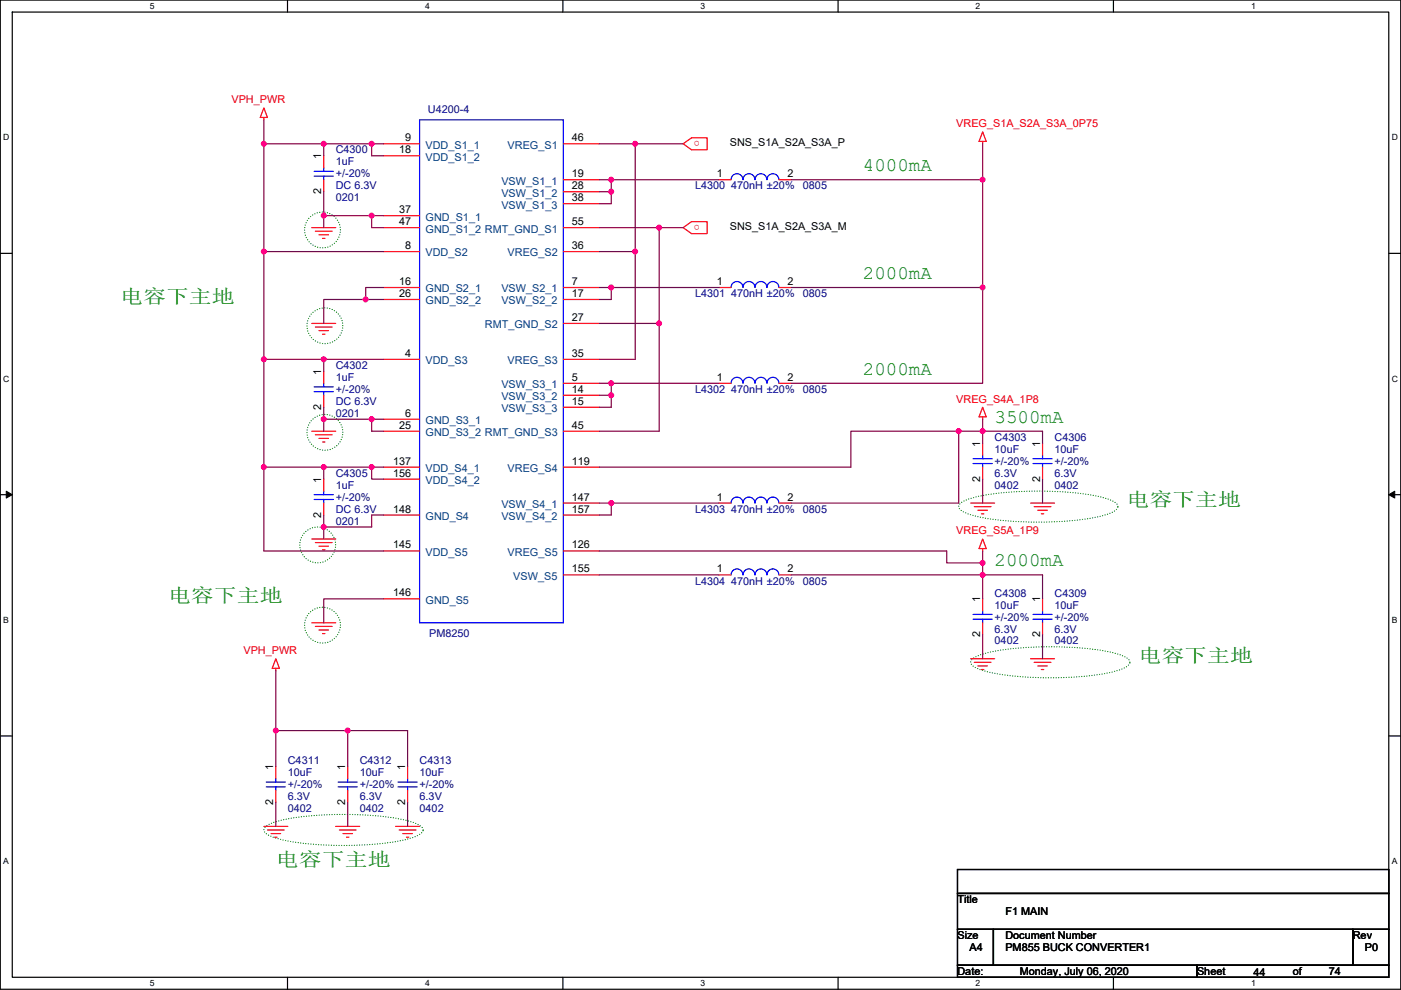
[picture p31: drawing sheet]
<svg xmlns="http://www.w3.org/2000/svg" width="297mm" height="210mm" viewBox="0 0 297 210" stroke-linecap="round" stroke-linejoin="round" font-family="sans-serif">
<defs><g id="words">
<g font-size="4.1" fill="#008000">
<text x="182.9" y="36.3">4000mA</text>
<text x="182.9" y="59.2">2000mA</text>
<text x="25.5" y="64.2">电容下主地</text>
<text x="182.9" y="79.5">2000mA</text>
<text x="210.9" y="89.6">3500mA</text>
<text x="238.8" y="107.4">电容下主地</text>
<text x="210.9" y="120.1">2000mA</text>
<text x="35.6" y="127.7">电容下主地</text>
<text x="241.4" y="140.4">电容下主地</text>
<text x="58.5" y="183.6">电容下主地</text>
</g>
<g font-size="2.3" fill="#f00">
<text x="49.1" y="21.9">VPH_PWR</text>
<text x="148.4" y="29.9" transform="rotate(180 148.4 29.9)">o</text>
<text x="202.8" y="27">VREG_S1A_S2A_S3A_0P75</text>
<text x="148.4" y="47.6" transform="rotate(180 148.4 47.6)">o</text>
<text x="202.8" y="85.4">VREG_S4A_1P8</text>
<text x="202.8" y="113.3">VREG_S5A_1P9</text>
<text x="51.6" y="138.7">VPH_PWR</text>
</g>
<g font-size="2.3" fill="#000080">
<text x="90.7" y="23.9">U4200-4</text>
<text x="71.2" y="32.6">C4300</text>
<text x="71.2" y="35.1">1uF</text>
<text x="71.2" y="40.2">DC 6.3V</text>
<text x="71.2" y="37.6">+/-20%</text>
<text x="147.4" y="40.2">L4300 470nH ±20%</text>
<text x="170.2" y="40.2">0805</text>
<text x="71.2" y="42.7">0201</text>
<text x="147.4" y="63">L4301 470nH ±20%</text>
<text x="170.2" y="63">0805</text>
<text x="71.2" y="78.3">C4302</text>
<text x="71.2" y="80.8">1uF</text>
<text x="71.2" y="83.4">+/-20%</text>
<text x="147.4" y="83.4">L4302 470nH ±20%</text>
<text x="170.2" y="83.4">0805</text>
<text x="71.2" y="88.4">0201</text>
<text x="71.2" y="85.9">DC 6.3V</text>
<text x="210.9" y="93.5">C4303</text>
<text x="223.6" y="93.5">C4306</text>
<text x="71.2" y="101.1">C4305</text>
<text x="210.9" y="96.1">10uF</text>
<text x="210.9" y="101.1">6.3V</text>
<text x="210.9" y="98.6">+/-20%</text>
<text x="223.6" y="96.1">10uF</text>
<text x="223.6" y="101.1">6.3V</text>
<text x="223.6" y="98.6">+/-20%</text>
<text x="71.2" y="103.7">1uF</text>
<text x="71.2" y="106.2">+/-20%</text>
<text x="210.9" y="103.7">0402</text>
<text x="223.6" y="103.7">0402</text>
<text x="71.2" y="111.3">0201</text>
<text x="71.2" y="108.8">DC 6.3V</text>
<text x="147.4" y="108.8">L4303 470nH ±20%</text>
<text x="170.2" y="108.8">0805</text>
<text x="147.4" y="124">L4304 470nH ±20%</text>
<text x="170.2" y="124">0805</text>
<text x="210.9" y="126.5">C4308</text>
<text x="210.9" y="129.1">10uF</text>
<text x="210.9" y="131.6">+/-20%</text>
<text x="223.6" y="126.5">C4309</text>
<text x="223.6" y="129.1">10uF</text>
<text x="223.6" y="131.6">+/-20%</text>
<text x="91" y="135.2">PM8250</text>
<text x="210.9" y="136.7">0402</text>
<text x="210.9" y="134.2">6.3V</text>
<text x="223.6" y="136.7">0402</text>
<text x="223.6" y="134.2">6.3V</text>
<text x="61" y="162.1">C4311</text>
<text x="61" y="164.6">10uF</text>
<text x="61" y="167.2">+/-20%</text>
<text x="76.3" y="162.1">C4312</text>
<text x="76.3" y="164.6">10uF</text>
<text x="76.3" y="167.2">+/-20%</text>
<text x="89" y="162.1">C4313</text>
<text x="89" y="164.6">10uF</text>
<text x="89" y="167.2">+/-20%</text>
<text x="61" y="172.3">0402</text>
<text x="61" y="169.7">6.3V</text>
<text x="76.3" y="172.3">0402</text>
<text x="76.3" y="169.7">6.3V</text>
<text x="89" y="172.3">0402</text>
<text x="89" y="169.7">6.3V</text>
</g>
<g font-size="2.3">
<text x="85.9" y="30">9</text>
<text x="121.2" y="30">46</text>
<text x="68.1" y="33.8" transform="rotate(-90 68.1 33.8)">1</text>
<text x="84.6" y="32.5">18</text>
<text x="154.7" y="31">SNS_S1A_S2A_S3A_P</text>
<text x="68.1" y="41.2" transform="rotate(-90 68.1 41.2)">2</text>
<text x="121.2" y="37.6">19</text>
<text x="121.2" y="40.1">28</text>
<text x="152" y="37.6">1</text>
<text x="166.9" y="37.6">2</text>
<text x="84.6" y="45.2">37</text>
<text x="84.6" y="47.8">47</text>
<text x="121.2" y="42.7">38</text>
<text x="121.2" y="47.8">55</text>
<text x="85.9" y="52.8">8</text>
<text x="121.2" y="52.8">36</text>
<text x="154.7" y="48.8">SNS_S1A_S2A_S3A_M</text>
<text x="84.6" y="60.5">16</text>
<text x="84.6" y="63">26</text>
<text x="121.2" y="63">17</text>
<text x="121.2" y="60.5">7</text>
<text x="152" y="60.5">1</text>
<text x="166.9" y="60.5">2</text>
<text x="121.2" y="68.1">27</text>
<text x="85.9" y="75.7">4</text>
<text x="121.2" y="75.7">35</text>
<text x="68.1" y="79.5" transform="rotate(-90 68.1 79.5)">1</text>
<text x="121.2" y="83.3">14</text>
<text x="121.2" y="80.8">5</text>
<text x="152" y="80.8">1</text>
<text x="166.9" y="80.8">2</text>
<text x="68.1" y="86.9" transform="rotate(-90 68.1 86.9)">2</text>
<text x="85.9" y="88.4">6</text>
<text x="121.2" y="85.9">15</text>
<text x="84.6" y="90.9">25</text>
<text x="121.2" y="90.9">45</text>
<text x="207.8" y="94.8" transform="rotate(-90 207.8 94.8)">1</text>
<text x="220.5" y="94.8" transform="rotate(-90 220.5 94.8)">1</text>
<text x="83.4" y="98.6">137</text>
<text x="83.4" y="101.1">156</text>
<text x="121.2" y="98.6">119</text>
<text x="68.1" y="102.4" transform="rotate(-90 68.1 102.4)">1</text>
<text x="121.2" y="106.2">147</text>
<text x="152" y="106.2">1</text>
<text x="166.9" y="106.2">2</text>
<text x="207.8" y="102.2" transform="rotate(-90 207.8 102.2)">2</text>
<text x="220.5" y="102.2" transform="rotate(-90 220.5 102.2)">2</text>
<text x="68.1" y="109.8" transform="rotate(-90 68.1 109.8)">2</text>
<text x="83.4" y="108.7">148</text>
<text x="121.2" y="108.7">157</text>
<text x="83.4" y="116.3">145</text>
<text x="121.2" y="116.3">126</text>
<text x="121.2" y="121.4">155</text>
<text x="152" y="121.4">1</text>
<text x="166.9" y="121.4">2</text>
<text x="83.4" y="126.5">146</text>
<text x="207.8" y="127.8" transform="rotate(-90 207.8 127.8)">1</text>
<text x="220.5" y="127.8" transform="rotate(-90 220.5 127.8)">1</text>
<text x="207.8" y="135.2" transform="rotate(-90 207.8 135.2)">2</text>
<text x="220.5" y="135.2" transform="rotate(-90 220.5 135.2)">2</text>
<text x="58" y="163.3" transform="rotate(-90 58 163.3)">1</text>
<text x="73.2" y="163.3" transform="rotate(-90 73.2 163.3)">1</text>
<text x="85.9" y="163.3" transform="rotate(-90 85.9 163.3)">1</text>
<text x="58" y="170.7" transform="rotate(-90 58 170.7)">2</text>
<text x="73.2" y="170.7" transform="rotate(-90 73.2 170.7)">2</text>
<text x="85.9" y="170.7" transform="rotate(-90 85.9 170.7)">2</text>
<text x="203" y="191.6">Title</text>
<text x="213.2" y="194.1">F1 MAIN</text>
<text x="203" y="199.2">Size</text>
<text x="205.5" y="201.7">A4</text>
<text x="213.2" y="199.2">Document Number</text>
<text x="213.2" y="201.7">PM855 BUCK CONVERTER1</text>
<text x="286.8" y="199.2">Rev</text>
<text x="289.4" y="201.7">P0</text>
<text x="203" y="206.8">Date:</text>
<text x="216.2" y="206.8">Monday, July 06, 2020</text>
<text x="253.8" y="206.8">Sheet</text>
<text x="265.7" y="207.1">44</text>
<text x="274.1" y="206.8">of</text>
<text x="281.7" y="206.8">74</text>
</g>
<g font-size="2.3" fill="#004080">
<text x="90.2" y="31.5">VDD_S1_1</text>
<text x="90.2" y="34.1">VDD_S1_2</text>
<text x="107.6" y="31.5">VREG_S1</text>
<text x="106.3" y="39.2">VSW_S1_1</text>
<text x="106.3" y="41.7">VSW_S1_2</text>
<text x="90.2" y="46.8">GND_S1_1</text>
<text x="106.3" y="44.2">VSW_S1_3</text>
<text x="90.2" y="49.3">GND_S1_2 RMT_GND_S1</text>
<text x="90.2" y="54.4">VDD_S2</text>
<text x="107.6" y="54.4">VREG_S2</text>
<text x="90.2" y="62">GND_S2_1</text>
<text x="90.2" y="64.6">GND_S2_2</text>
<text x="106.3" y="64.6">VSW_S2_2</text>
<text x="106.3" y="62">VSW_S2_1</text>
<text x="102.8" y="69.6">RMT_GND_S2</text>
<text x="90.2" y="77.3">VDD_S3</text>
<text x="107.6" y="77.3">VREG_S3</text>
<text x="106.3" y="82.3">VSW_S3_1</text>
<text x="90.2" y="90">GND_S3_1</text>
<text x="106.3" y="84.9">VSW_S3_2</text>
<text x="106.3" y="87.4">VSW_S3_3</text>
<text x="90.2" y="92.5">GND_S3_2 RMT_GND_S3</text>
<text x="90.2" y="100.1">VDD_S4_1</text>
<text x="107.6" y="100.1">VREG_S4</text>
<text x="90.2" y="102.7">VDD_S4_2</text>
<text x="106.3" y="107.7">VSW_S4_1</text>
<text x="90.2" y="110.3">GND_S4</text>
<text x="106.3" y="110.3">VSW_S4_2</text>
<text x="90.2" y="117.9">VDD_S5</text>
<text x="107.6" y="117.9">VREG_S5</text>
<text x="108.8" y="123">VSW_S5</text>
<text x="90.2" y="128.1">GND_S5</text>
</g>
<g font-size="1.8">
<text x="31.8" y="1.9">5</text>
<text x="90.1" y="1.9">4</text>
<text x="148.5" y="1.9">3</text>
<text x="206.9" y="1.9">2</text>
<text x="265.2" y="1.9">1</text>
<text x=".7" y="29.8">D</text>
<text x="295.1" y="29.8">D</text>
<text x=".7" y="81">C</text>
<text x="295.1" y="81">C</text>
<text x=".7" y="132.1">B</text>
<text x="295.1" y="132.1">B</text>
<text x=".7" y="183.3">A</text>
<text x="295.1" y="183.3">A</text>
<text x="31.8" y="209.2">5</text>
<text x="90.1" y="209.2">4</text>
<text x="148.5" y="209.2">3</text>
<text x="206.9" y="209.2">2</text>
<text x="265.2" y="209.2">1</text>
</g>
</g></defs>
<path d="M.1 0h296.9v209.8h-296.9zM2.6 2.6h291.8v204.7h-291.8z" fill="none" stroke="#000" stroke-width=".25"/>
<g fill="#fff">
<path d="M31.8 .3h1v2h-1z"/>
<path d="M31.8 207.5h1v2.1h-1z"/>
</g>
<path d="M61 0v2.6M61 207.3v2.5" fill="none" stroke="#000" stroke-width=".25"/>
<g fill="#fff">
<path d="M90.1 .3h1v2h-1z"/>
<path d="M90.1 207.5h1v2.1h-1z"/>
</g>
<path d="M119.3 0v2.6M119.3 207.3v2.5" fill="none" stroke="#000" stroke-width=".25"/>
<g fill="#fff">
<path d="M148.5 .3h1v2h-1z"/>
<path d="M148.5 207.5h1v2.1h-1z"/>
</g>
<path d="M177.7 0v2.6M177.7 207.3v2.5" fill="none" stroke="#000" stroke-width=".25"/>
<g fill="#fff">
<path d="M206.9 .3h1v2h-1z"/>
<path d="M206.9 207.5h1v2.1h-1z"/>
</g>
<path d="M236.1 0v2.6M236.1 207.3v2.5" fill="none" stroke="#000" stroke-width=".25"/>
<g fill="#fff">
<path d="M265.2 .3h1v2h-1z"/>
<path d="M265.2 207.5h1v2.1h-1z"/>
<path d="M.7 28.2h1.3v2h-1.3z"/>
<path d="M295.1 28.2h1.3v2h-1.3z"/>
<path d="M.7 79.3h1.3v2.1h-1.3z"/>
<path d="M295.1 79.3h1.3v2.1h-1.3z"/>
</g>
<path d="M.1 53.7h2.5M294.4 53.7h2.6" fill="none" stroke="#000" stroke-width=".25"/>
<g fill="#fff">
<path d="M.7 130.5h1.2v2h-1.2z"/>
<path d="M295.1 130.5h1.2v2h-1.2z"/>
</g>
<path d="M.1 104.9h2.5M294.4 104.9h2.6" fill="none" stroke="#000" stroke-width=".25"/>
<path d="M1.3 104.2l1.3 .7-1.3 .7zM294.4 104.9l1.3-.7v1.4z" fill="#000" stroke="#000" stroke-width=".21"/>
<g fill="#fff">
<path d="M.7 181.7h1.2v2h-1.2z"/>
<path d="M295.1 181.7h1.2v2h-1.2z"/>
</g>
<path d="M.1 156.1h2.5M294.4 156.1h2.6M203 184.4h91.4v5.1h-91.4zM203 189.5h91.4v7.6h-91.4zM203 197.1h7.6v7.6h-7.6zM210.6 197.1h76.2v7.6h-76.2zM286.8 197.1h7.6v7.6h-7.6zM203 204.7h50.8v2.6h-50.8zM253.8 204.7h40.6v2.6h-40.6z" fill="none" stroke="#000" stroke-width=".25"/>
<g fill="none" stroke="#008000" stroke-width=".25" stroke-dasharray="0 .5">
<path d="M203.7 106.7a20.8 20.8 0 0 1 9-2.2 68.7 68.7 0 0 1 21.7 1.2 4.6 4.6 0 0 1 2.5 1.4 1.13 1.13 0 0 1-.9 1.5 29.8 29.8 0 0 1-10.2 2 64.6 64.6 0 0 1-19.9-1.4 4.6 4.6 0 0 1-2.5-1.4l-.1-.4zM206.2 139.7a20.8 20.8 0 0 1 9.1-2.2 68.7 68.7 0 0 1 21.6 1.2 4.6 4.6 0 0 1 2.5 1.4 1.13 1.13 0 0 1-.8 1.5 29.8 29.8 0 0 1-10.2 2 64.6 64.6 0 0 1-20-1.4 4.6 4.6 0 0 1-2.5-1.4l-.1-.3zM56.4 175.3a20.8 20.8 0 0 1 9-2.2 68.7 68.7 0 0 1 21.7 1.2 4.6 4.6 0 0 1 2.5 1.3 1.13 1.13 0 0 1-.9 1.5 29.8 29.8 0 0 1-10.2 2 64.6 64.6 0 0 1-19.9-1.3 4.6 4.6 0 0 1-2.5-1.4l-.2-.4z"/>
<circle cx="68.4" cy="48.8" r="3.8"/>
<circle cx="68.9" cy="69.1" r="3.8"/>
<circle cx="68.9" cy="91.7" r="3.8"/>
<circle cx="67.4" cy="115.6" r="3.8"/>
<circle cx="68.4" cy="132.6" r="3.8"/>
</g>
<g fill="none" stroke="#f00" stroke-width=".25">
<path d="M55.9 24.9v.5M55.9 22.9l.8 2h-1.5zM68.6 33v2.6M68.6 38.1v2.6M81.3 30.5h7.7M81.3 33h7.7M119.4 30.5h7.7M119.4 38.1h7.7M144.8 30.5l1.8-1.3h3.3v2.6h-3.3zM152.5 38.1h2.5M165.2 38.1h2.5M208.3 28l.8 2h-1.5z"/>
<path d="M208.3 30v.5M66.1 48.3h5.1M66.9 49h3.5M67.6 49.8h2.1M68.4 50.6h.5M81.3 45.7h7.7M81.3 48.3h7.7M81.3 53.4h7.7M119.4 40.7h7.7M119.4 43.2h7.7M119.4 48.3h7.7M119.4 53.4h7.7"/>
<path d="M144.8 48.3l1.8-1.3h3.3v2.6h-3.3zM66.1 68.6h5.1M66.9 69.4h3.5M67.6 70.1h2.1M68.4 70.9h.5M68.6 78.8v2.5M81.3 61h7.7M81.3 63.5h7.7M81.3 76.2h7.7M119.4 63.5h7.7M119.4 68.6h7.7M119.4 76.2h7.7"/>
<path d="M119.4 61h7.7M152.5 61h2.5M165.2 61h2.5M66.1 91.5h5.1M66.9 92.2h3.5M67.6 93h2.1M68.4 93.7h.5M68.6 83.8v2.6M81.3 88.9h7.7M81.3 91.5h7.7M81.3 99.1h7.7M119.4 83.8h7.7"/>
<path d="M119.4 86.4h7.7M119.4 91.5h7.7M119.4 99.1h7.7M119.4 81.3h7.7M152.5 81.3h2.5M165.2 81.3h2.5M208.3 86.4l.8 2h-1.5zM208.3 88.4v.5M208.3 94v2.5M208.3 99.1v2.5M221 94v2.5M221 99.1v2.5"/>
<path d="M66.1 114.3h5.1M66.9 115.1h3.5M67.6 115.8h2.1M68.4 116.6h.5M68.6 101.6v2.6M68.6 106.7v2.5M81.3 101.6h7.7M81.3 109.2h7.7M81.3 116.9h7.7M119.4 106.7h7.7M119.4 109.2h7.7M119.4 116.9h7.7"/>
<path d="M152.5 106.7h2.5M165.2 106.7h2.5M205.8 106.7h5.1M206.6 107.5h3.5M207.3 108.2h2.1M208.1 109h.5M208.3 114.3l.8 2.1h-1.5zM208.3 116.4v.5M218.5 106.7h5.1M219.3 107.5h3.5M220 108.2h2.1M220.8 109h.5"/>
<path d="M58.5 139.7l.7 2.1h-1.5zM66.1 132.1h5.1M66.9 132.9h3.5M67.6 133.6h2.1M68.4 134.4h.5M81.3 127h7.7M119.4 121.9h7.7M152.5 121.9h2.5M165.2 121.9h2.5M205.8 139.7h5.1M208.3 127v2.6M208.3 132.1v2.5"/>
<path d="M218.5 139.7h5.1M221 127v2.6M221 132.1v2.5M58.5 141.8v.5M206.6 140.5h3.5M207.3 141.2h2.1M208.1 142h.5M219.3 140.5h3.5M220 141.2h2.1M220.8 142h.5M55.9 175.3h5.1M56.7 176h3.6"/>
<path d="M57.5 176.8h2M58.2 177.6h.5M58.5 162.6v2.5M58.5 167.7v2.5M71.2 175.3h5.1M71.9 176h3.6M72.7 176.8h2M73.5 177.6h.5M73.7 162.6v2.5M73.7 167.7v2.5M83.9 175.3h5.1M84.6 176h3.6"/>
<path d="M85.4 176.8h2M86.2 177.6h.5M86.4 162.6v2.5M86.4 167.7v2.5"/>
</g>
<g fill="none" stroke="#00f" stroke-width=".25">
<path d="M66.6 36.3h4.1M66.6 37.4h4.1M68.6 35.6v.7M68.6 37.4v.7M89 25.4h30.4v106.7h-30.4zM155 38.1a1.26 1.26 0 0 1 1.3-1.2 1.26 1.26 0 0 1 1.2 1.2 1.27 1.27 0 0 1 1.3-1.2 1.27 1.27 0 0 1 1.3 1.2 1.27 1.27 0 0 1 1.2-1.2 1.27 1.27 0 0 1 1.3 1.2 1.27 1.27 0 0 1 1.3-1.2 1.27 1.27 0 0 1 1.2 1.2M165.1 61a1.27 1.27 0 0 0-1.2-1.3 1.27 1.27 0 0 0-1.3 1.3 1.27 1.27 0 0 0-1.3-1.3 1.27 1.27 0 0 0-1.2 1.3 1.27 1.27 0 0 0-1.3-1.3 1.27 1.27 0 0 0-1.3 1.3 1.26 1.26 0 0 0-1.2-1.3 1.26 1.26 0 0 0-1.3 1.3M66.6 82.1h4.1M66.6 83.1h4.1M68.6 81.3v.8M68.6 83.1v.7M165.1 81.3a1.27 1.27 0 0 0-1.2-1.3 1.27 1.27 0 0 0-1.3 1.3 1.27 1.27 0 0 0-1.3-1.3 1.27 1.27 0 0 0-1.2 1.3 1.27 1.27 0 0 0-1.3-1.3 1.27 1.27 0 0 0-1.3 1.3 1.26 1.26 0 0 0-1.2-1.3 1.26 1.26 0 0 0-1.3 1.3"/>
<path d="M206.3 97.3h4.1M206.3 98.3h4.1M208.3 96.5v.8M208.3 98.3v.8M219 97.3h4.1M219 98.3h4.1M221 96.5v.8M221 98.3v.8M66.6 104.9h4.1M66.6 105.9h4.1M68.6 104.2v.7M68.6 105.9v.8"/>
<path d="M155 106.7a1.26 1.26 0 0 1 1.3-1.3 1.26 1.26 0 0 1 1.2 1.3 1.27 1.27 0 0 1 1.3-1.3 1.27 1.27 0 0 1 1.3 1.3 1.27 1.27 0 0 1 1.2-1.3 1.27 1.27 0 0 1 1.3 1.3 1.27 1.27 0 0 1 1.3-1.3 1.27 1.27 0 0 1 1.2 1.3M155 121.9a1.26 1.26 0 0 1 1.3-1.2 1.26 1.26 0 0 1 1.2 1.2 1.27 1.27 0 0 1 1.3-1.2 1.27 1.27 0 0 1 1.3 1.2 1.27 1.27 0 0 1 1.2-1.2 1.27 1.27 0 0 1 1.3 1.2 1.27 1.27 0 0 1 1.3-1.2 1.27 1.27 0 0 1 1.2 1.2M206.3 130.3h4.1M206.3 131.3h4.1M208.3 129.6v.7M208.3 131.3v.8M219 130.3h4.1M219 131.3h4.1M221 129.6v.7M221 131.3v.8M56.4 165.9h4.1M56.4 166.9h4.1"/>
<path d="M58.5 165.1v.8M58.5 166.9v.8M71.7 165.9h4.1M71.7 166.9h4.1M73.7 165.1v.8M73.7 166.9v.8M84.4 165.9h4.1M84.4 166.9h4.1M86.4 165.1v.8M86.4 166.9v.8"/>
</g>
<g fill="none" stroke="#800040" stroke-width=".25">
<path d="M55.9 30.5h12.7M55.9 25.4v5.1M55.9 30.5v22.9M68.6 30.5v2.5M68.6 30.5h10.2M78.8 30.5h2.5M78.8 30.5v2.5h2.5M127.1 38.1h2.5M127.1 30.5h7.6M129.6 38.1v2.6M129.6 38.1h22.9M144.8 30.5h-10.1v22.9h-7.6"/>
<path d="M167.7 38.1h40.6M208.3 30.5v7.6M208.3 38.1v22.9M55.9 53.4h25.4M55.9 53.4v22.8M68.6 40.7v5M68.6 45.7v2.6M68.6 45.7h10.2M78.8 45.7h2.5M78.8 45.7v2.6h2.5M127.1 40.7h2.5M127.1 48.3h12.7"/>
<path d="M129.6 40.7v2.5h-2.5M134.7 53.4v22.8h-7.6M139.8 48.3v20.3M139.8 48.3h5M55.9 76.2h12.7M55.9 76.2v22.9M68.6 76.2h12.7M68.6 76.2v2.6M77.5 63.5h-8.9v5.1M81.3 61h-3.8v2.5h3.8M127.1 61h2.5M127.1 68.6h12.7"/>
<path d="M129.6 61v2.5h-2.5M129.6 61h22.9M139.8 68.6v22.9h-12.7M167.7 61h40.6M208.3 61v20.3h-40.6M55.9 99.1h12.7M55.9 99.1v17.8h25.4M68.6 86.4v2.5M68.6 88.9v2.6M68.6 99.1v2.5M68.6 88.9h10.2M68.6 99.1h10.2"/>
<path d="M78.8 88.9h2.5M78.8 99.1v2.5h2.5M78.8 99.1h2.5M78.8 88.9v2.6h2.5M127.1 81.3h2.5M127.1 83.8h2.5M129.6 81.3v5.1h-2.5M129.6 81.3h22.9M203.3 91.5h-22.9v7.6h-53.3M203.3 91.5v15.2h-35.6M203.3 91.5h5v2.5M208.3 88.9v2.6h12.7v2.5"/>
<path d="M68.6 109.2v2.6M68.6 111.8v2.5M81.3 109.2h-2.5v2.6h-10.2M127.1 106.7h2.5M127.1 116.9h73.6v2.5h7.6v2.5h-40.6M129.6 106.7h22.9M129.6 106.7v2.5h-2.5M208.3 116.9v2.5M208.3 101.6v5.1M221 101.6v5.1M81.3 127h-12.7v5.1M127.1 121.9h25.4"/>
<path d="M208.3 134.6v5.1M208.3 127v-5.1h12.7v5.1M221 134.6v5.1M58.5 155h15.2M58.5 155v7.6M58.5 142.3v12.7M73.7 155h12.7v7.6M73.7 155v7.6M58.5 170.2v5.1M73.7 170.2v5.1M86.4 170.2v5.1"/>
</g>
<g fill="#f0f" stroke="#f0f" stroke-width=".25">
<circle cx="208.3" cy="121.9" r=".5"/>
<circle cx="208.3" cy="91.4" r=".5"/>
<circle cx="55.9" cy="30.5" r=".5"/>
<circle cx="78.8" cy="30.5" r=".5"/>
<circle cx="68.6" cy="30.5" r=".5"/>
<circle cx="78.8" cy="45.7" r=".5"/>
<circle cx="68.6" cy="45.7" r=".5"/>
<circle cx="77.5" cy="63.5" r=".5"/>
<circle cx="68.6" cy="76.2" r=".5"/>
<circle cx="78.8" cy="88.9" r=".5"/>
<circle cx="68.6" cy="88.9" r=".5"/>
<circle cx="78.8" cy="99.1" r=".5"/>
<circle cx="68.6" cy="99.1" r=".5"/>
<circle cx="68.6" cy="111.8" r=".5"/>
<circle cx="55.9" cy="76.2" r=".5"/>
<circle cx="55.9" cy="53.3" r=".5"/>
<circle cx="55.9" cy="99.1" r=".5"/>
<circle cx="58.5" cy="154.9" r=".5"/>
<circle cx="73.7" cy="154.9" r=".5"/>
<circle cx="208.3" cy="38.1" r=".5"/>
<circle cx="208.3" cy="61" r=".5"/>
<circle cx="129.6" cy="40.6" r=".5"/>
<circle cx="129.6" cy="61" r=".5"/>
<circle cx="129.6" cy="38.1" r=".5"/>
<circle cx="129.6" cy="83.8" r=".5"/>
<circle cx="129.6" cy="81.3" r=".5"/>
<circle cx="129.6" cy="106.7" r=".5"/>
<circle cx="203.2" cy="91.4" r=".5"/>
<circle cx="208.3" cy="119.4" r=".5"/>
<circle cx="134.7" cy="30.5" r=".5"/>
<circle cx="139.7" cy="68.6" r=".5"/>
<circle cx="139.7" cy="48.3" r=".5"/>
<circle cx="134.7" cy="53.3" r=".5"/>
</g>
<use href="#words"/>
</svg>
